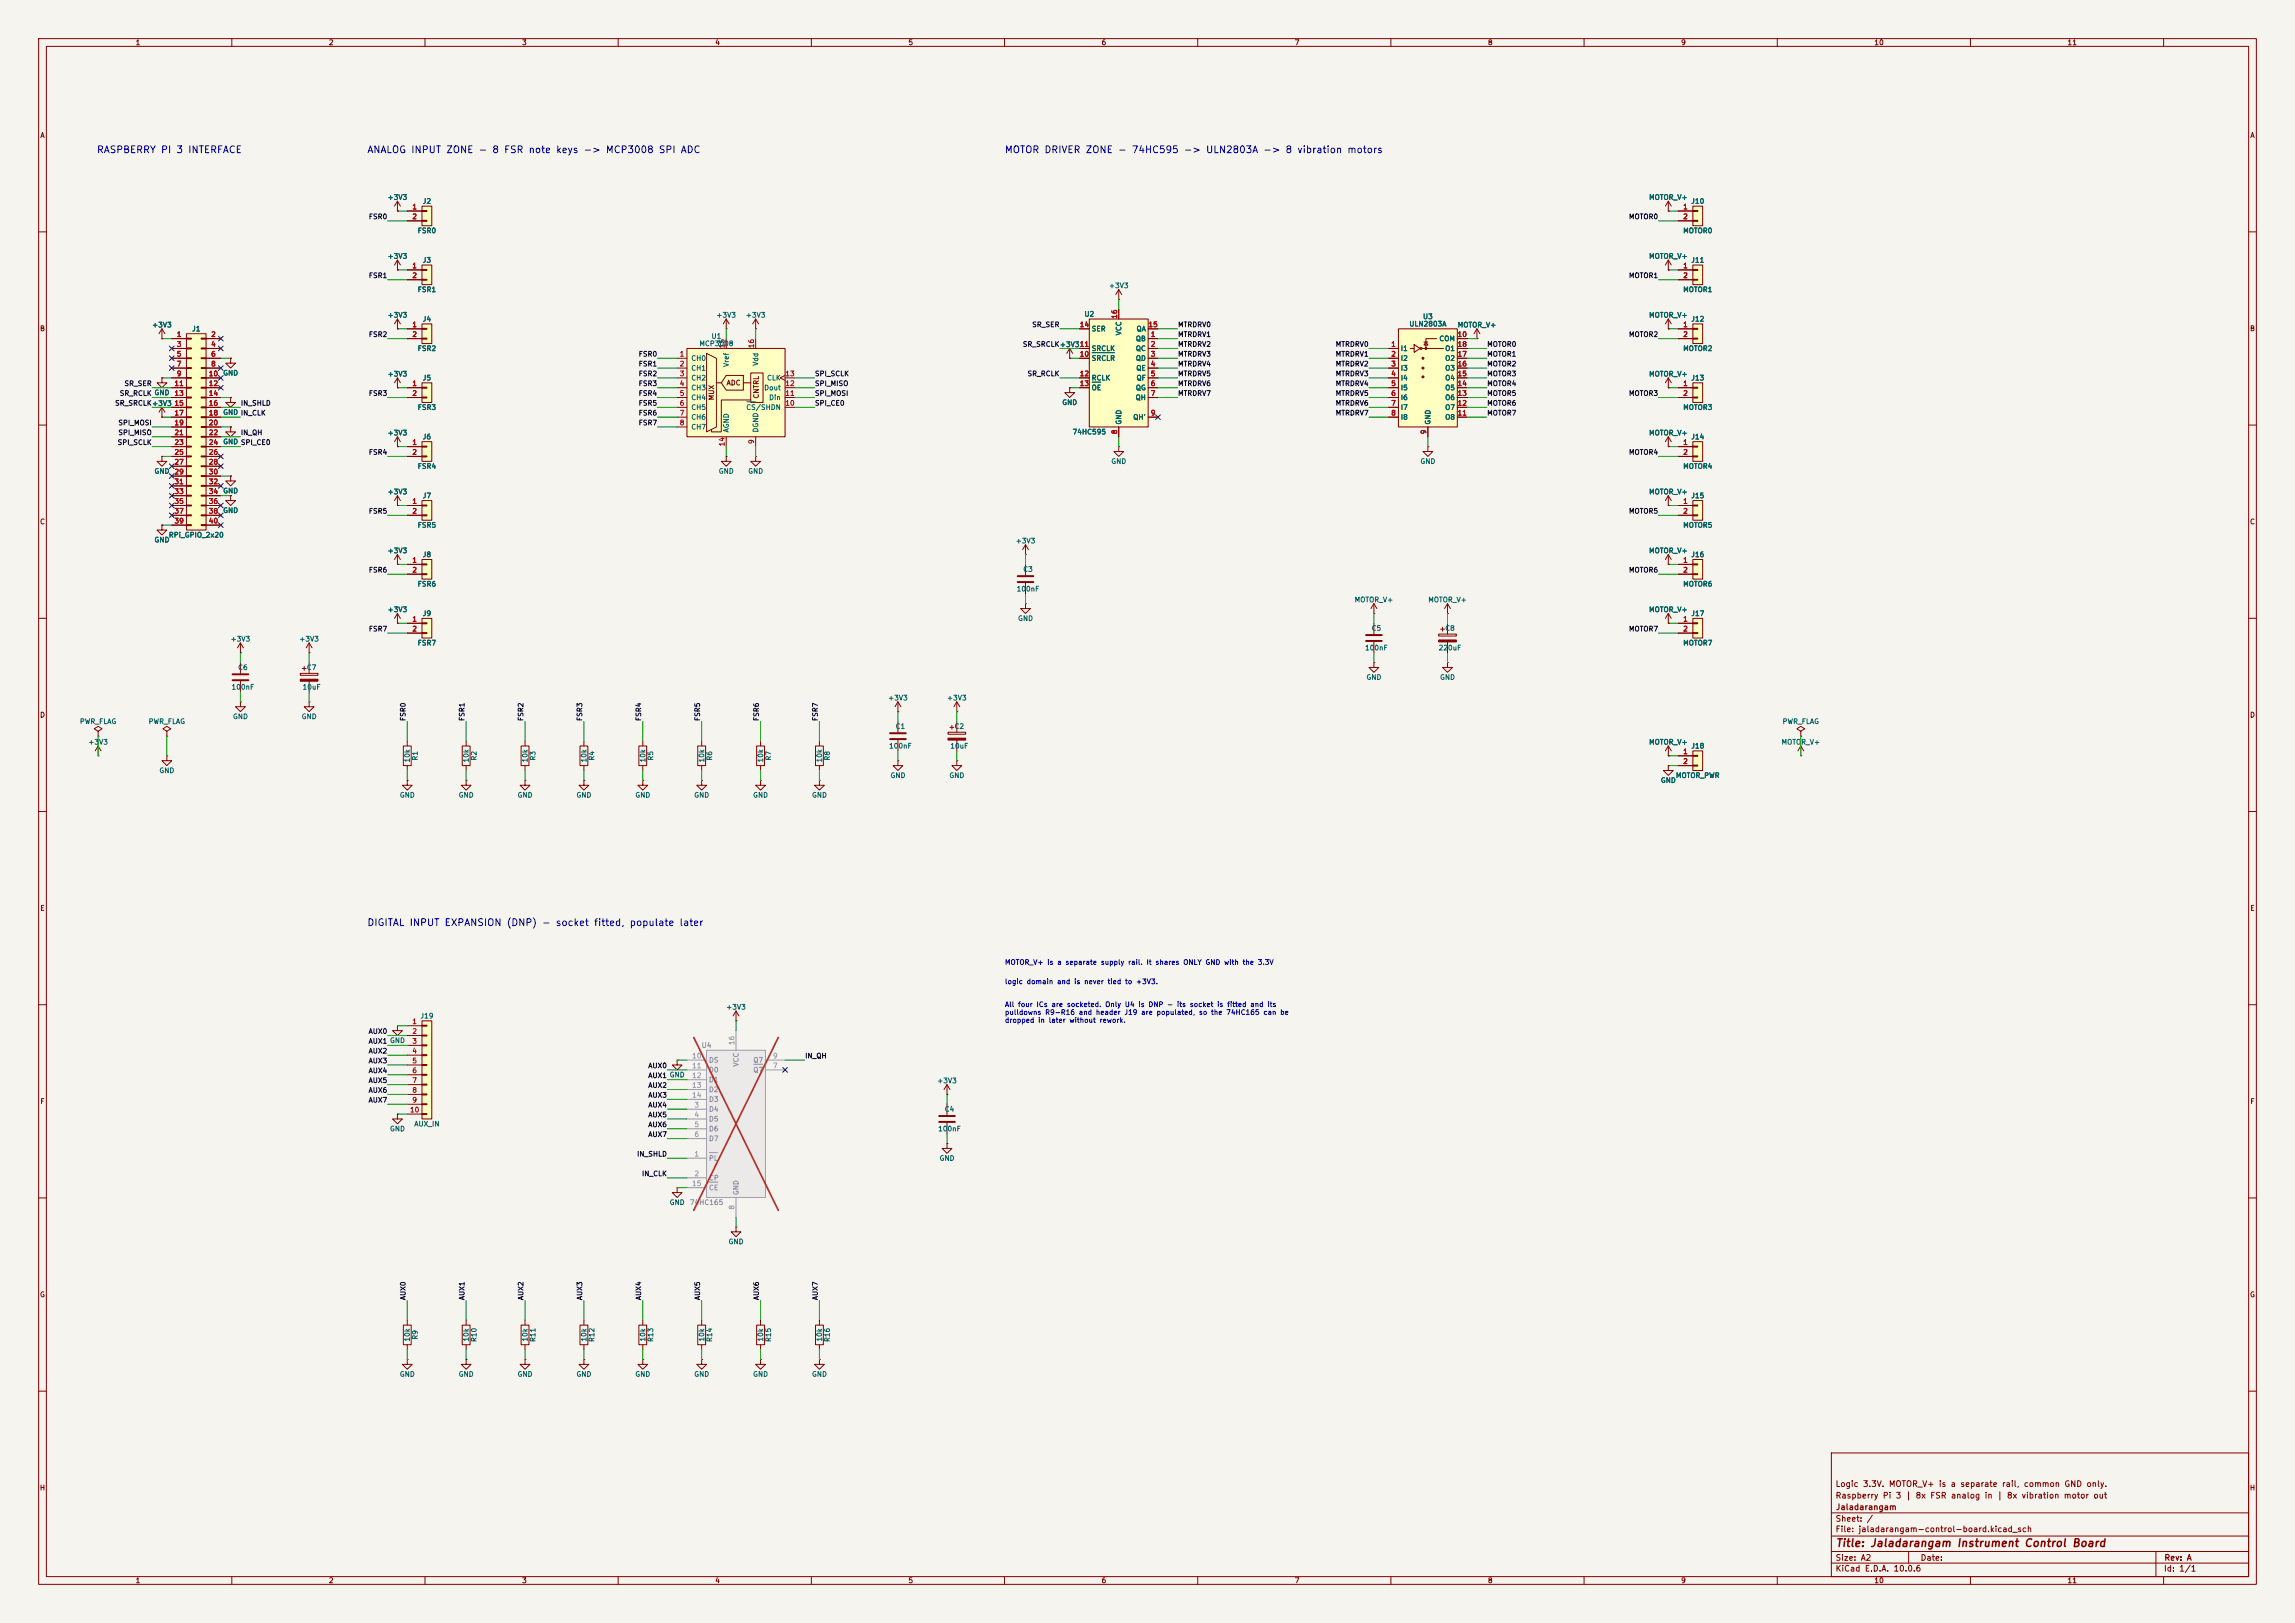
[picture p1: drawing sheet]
<svg xmlns="http://www.w3.org/2000/svg" width="594mm" height="420mm" viewBox="0 0 594 420" stroke-linecap="round" stroke-linejoin="round" font-family="sans-serif">
<defs><g id="words">
<text font-size="2" fill="#840000" x="475" y="400.8">Title: Jaladarangam Instrument Control Board</text>
<g font-size="1.8" fill="#0000c2">
<text x="24.9" y="40.1">RASPBERRY PI 3 INTERFACE</text>
<text x="94.9" y="40.1">ANALOG INPUT ZONE - 8 FSR note keys -&gt; MCP3008 SPI ADC</text>
<text x="259.9" y="40.1">MOTOR DRIVER ZONE - 74HC595 -&gt; ULN2803A -&gt; 8 vibration motors</text>
<text x="94.9" y="240.1">DIGITAL INPUT EXPANSION (DNP) - socket fitted, populate later</text>
</g>
<g font-size="1.5" fill="#840000">
<text x="475" y="388.1">Raspberry Pi 3 | 8x FSR analog in | 8x vibration motor out</text>
<text x="475" y="385.1">Logic 3.3V. MOTOR_V+ is a separate rail, common GND only.</text>
<text x="475" y="394.1">Sheet: /</text>
<text x="475.1" y="391.1">Jaladarangam</text>
<text x="475" y="396.8">File: jaladarangam-control-board.kicad_sch</text>
<text x="475" y="407">KiCad E.D.A. 10.0.6</text>
<text x="475" y="404.2">Size: A2</text>
<text x="497" y="404.2">Date:</text>
<text x="560" y="407">Id: 1/1</text>
<text x="560.1" y="404.2">Rev: A</text>
</g>
<g font-size="1.3" fill="#840000">
<text x="35" y="12">1</text>
<text x="85" y="12">2</text>
<text x="135" y="12">3</text>
<text x="185" y="12">4</text>
<text x="235" y="12">5</text>
<text x="285" y="12">6</text>
<text x="335" y="12">7</text>
<text x="385" y="12">8</text>
<text x="435" y="12">9</text>
<text x="485" y="12">10</text>
<text x="535" y="12">11</text>
<text x="10.3" y="36">A</text>
<text x="582.3" y="36">A</text>
<text x="10.2" y="86">B</text>
<text x="582.2" y="86">B</text>
<text x="187.9" y="100">ADC</text>
<text x="185.1" y="103.7" transform="rotate(-90 185.1 103.7)">MUX</text>
<text x="196.7" y="103.3" transform="rotate(-90 196.7 103.3)">CNTRL</text>
<text x="10.2" y="136">C</text>
<text x="582.2" y="136">C</text>
<text x="10.2" y="186">D</text>
<text x="582.2" y="186">D</text>
<text x="10.3" y="236">E</text>
<text x="582.3" y="236">E</text>
<text x="10.3" y="286">F</text>
<text x="582.3" y="286">F</text>
<text x="10.2" y="336">G</text>
<text x="582.2" y="336">G</text>
<text x="10.2" y="386">H</text>
<text x="582.2" y="386">H</text>
<text x="35" y="410">1</text>
<text x="85" y="410">2</text>
<text x="135" y="410">3</text>
<text x="185" y="410">4</text>
<text x="235" y="410">5</text>
<text x="285" y="410">6</text>
<text x="335" y="410">7</text>
<text x="385" y="410">8</text>
<text x="435" y="410">9</text>
<text x="485" y="410">10</text>
<text x="535" y="410">11</text>
</g>
<g font-size="1.3" fill="#006464">
<text x="100.2" y="52">+3V3</text>
<text x="109.3" y="53">J2</text>
<text x="426.7" y="52">MOTOR_V+</text>
<text x="437.6" y="53">J10</text>
<text x="108" y="60.7">FSR0</text>
<text x="435.5" y="60.7">MOTOR0</text>
<text x="100.2" y="67.3">+3V3</text>
<text x="109.3" y="68.3">J3</text>
<text x="426.7" y="67.3">MOTOR_V+</text>
<text x="437.6" y="68.3">J11</text>
<text x="108" y="75.9">FSR1</text>
<text x="286.9" y="74.9">+3V3</text>
<text x="435.5" y="75.9">MOTOR1</text>
<text x="100.2" y="82.5">+3V3</text>
<text x="109.3" y="83.5">J4</text>
<text x="185.3" y="82.5">+3V3</text>
<text x="192.9" y="82.5">+3V3</text>
<text x="280.5" y="82.2">U2</text>
<text x="368.2" y="82.9">U3</text>
<text x="426.7" y="82.5">MOTOR_V+</text>
<text x="437.6" y="83.5">J12</text>
<text x="39.2" y="85">+3V3</text>
<text x="49.6" y="86.1">J1</text>
<text x="180.9" y="89.9">MCP3008</text>
<text x="184" y="88">U1</text>
<text x="282.4" y="86.1">SER</text>
<text x="290.5" y="86.9" transform="rotate(-90 290.5 86.9)">VCC</text>
<text x="293.8" y="88.6">QB</text>
<text x="294" y="86.1">QA</text>
<text x="364.6" y="84.8">ULN2803A</text>
<text x="372.4" y="88.6">COM</text>
<text x="377.2" y="85">MOTOR_V+</text>
<text x="108" y="91.1">FSR2</text>
<text x="178.8" y="93.7">CH0</text>
<text x="188.9" y="95.1" transform="rotate(-90 188.9 95.1)">Vref</text>
<text x="196.5" y="94.8" transform="rotate(-90 196.5 94.8)">Vdd</text>
<text x="274.2" y="90.1">+3V311</text>
<text x="282.4" y="93.7">SRCLR</text>
<text x="282.4" y="91.1">SRCLK</text>
<text x="293.8" y="91.1">QC</text>
<text x="293.8" y="93.7">QD</text>
<text x="362.4" y="91.1">I1</text>
<text x="362.4" y="93.7">I2</text>
<text x="373.9" y="93.7">O2</text>
<text x="373.9" y="91.1">O1</text>
<text x="435.5" y="91.1">MOTOR2</text>
<text x="57.6" y="97.5">GND</text>
<text x="100.2" y="97.7">+3V3</text>
<text x="109.3" y="98.8">J5</text>
<text x="178.8" y="96.2">CH1</text>
<text x="178.8" y="98.8">CH2</text>
<text x="178.8" y="101.3">CH3</text>
<text x="197.7" y="101.3">Dout</text>
<text x="198.4" y="98.8">CLK</text>
<text x="282.4" y="98.8">RCLK</text>
<text x="282.4" y="101.3">OE</text>
<text x="293.8" y="101.3">QG</text>
<text x="294" y="96.2">QE</text>
<text x="294" y="98.8">QF</text>
<text x="362.4" y="96.2">I3</text>
<text x="362.4" y="98.8">I4</text>
<text x="362.4" y="101.3">I5</text>
<text x="373.9" y="101.3">O5</text>
<text x="373.9" y="98.8">O4</text>
<text x="373.9" y="96.2">O3</text>
<text x="426.7" y="97.7">MOTOR_V+</text>
<text x="437.6" y="98.8">J13</text>
<text x="39.2" y="105.4">+3V3</text>
<text x="39.8" y="102.6">GND</text>
<text x="57.6" y="107.6">GND IN_CLK</text>
<text x="57.6" y="107.6">GND</text>
<text x="108" y="106.4">FSR3</text>
<text x="178.8" y="103.8">CH4</text>
<text x="178.8" y="106.4">CH5</text>
<text x="193" y="106.4">CS/SHDN</text>
<text x="198.9" y="103.8">Din</text>
<text x="274.8" y="105.1">GND</text>
<text x="293.8" y="103.8">QH</text>
<text x="362.4" y="103.8">I6</text>
<text x="362.4" y="106.4">I7</text>
<text x="373.9" y="106.4">O7</text>
<text x="373.9" y="103.8">O6</text>
<text x="435.5" y="106.4">MOTOR3</text>
<text x="100.2" y="113">+3V3</text>
<text x="109.3" y="114">J6</text>
<text x="178.8" y="108.9">CH6</text>
<text x="178.8" y="111.5">CH7</text>
<text x="188.9" y="112" transform="rotate(-90 188.9 112)">AGND</text>
<text x="196.5" y="112" transform="rotate(-90 196.5 112)">DGND</text>
<text x="277.5" y="112.7">74HC595</text>
<text x="290.5" y="110" transform="rotate(-90 290.5 110)">GND</text>
<text x="293.2" y="108.9">QH'</text>
<text x="362.4" y="108.9">I8</text>
<text x="370.5" y="110" transform="rotate(-90 370.5 110)">GND</text>
<text x="373.9" y="108.9">O8</text>
<text x="426.7" y="113">MOTOR_V+</text>
<text x="437.6" y="114">J14</text>
<text x="57.6" y="115.3">GND SPI_CE0</text>
<text x="57.6" y="115.3">GND</text>
<text x="39.8" y="122.9">GND</text>
<text x="108" y="121.6">FSR4</text>
<text x="185.9" y="122.9">GND</text>
<text x="193.5" y="122.9">GND</text>
<text x="287.5" y="120.3">GND</text>
<text x="367.5" y="120.3">GND</text>
<text x="435.5" y="121.6">MOTOR4</text>
<text x="57.6" y="128">GND</text>
<text x="100.2" y="128.2">+3V3</text>
<text x="109.3" y="129.2">J7</text>
<text x="426.7" y="128.2">MOTOR_V+</text>
<text x="437.6" y="129.2">J15</text>
<text x="57.6" y="133">GND</text>
<text x="108" y="136.9">FSR5</text>
<text x="435.5" y="136.9">MOTOR5</text>
<text x="39.8" y="140.7">GND</text>
<text x="43.6" y="139.4">RPi_GPIO_2x20</text>
<text x="100.2" y="143.5">+3V3</text>
<text x="262.8" y="140.9">+3V3</text>
<text x="426.7" y="143.5">MOTOR_V+</text>
<text x="109.3" y="144.5">J8</text>
<text x="264.7" y="148.3">C3</text>
<text x="437.6" y="144.5">J16</text>
<text x="108" y="152.1">FSR6</text>
<text x="263" y="153.4">100nF</text>
<text x="435.5" y="152.1">MOTOR6</text>
<text x="100.2" y="158.7">+3V3</text>
<text x="109.3" y="159.7">J9</text>
<text x="263.4" y="161">GND</text>
<text x="350.5" y="156.2">MOTOR_V+</text>
<text x="369.5" y="156.2">MOTOR_V+</text>
<text x="426.7" y="158.7">MOTOR_V+</text>
<text x="437.6" y="159.7">J17</text>
<text x="59.6" y="166.3">+3V3</text>
<text x="77.3" y="166.3">+3V3</text>
<text x="108" y="167.3">FSR7</text>
<text x="354.9" y="163.5">C5</text>
<text x="373.9" y="163.5">C8</text>
<text x="435.5" y="167.3">MOTOR7</text>
<text x="61.5" y="173.7">C6</text>
<text x="79.3" y="173.7">C7</text>
<text x="353.2" y="168.6">100nF</text>
<text x="372.2" y="168.6">220uF</text>
<text x="59.8" y="178.8">100nF</text>
<text x="78.2" y="178.8">10uF</text>
<text x="353.5" y="176.2">GND</text>
<text x="372.6" y="176.2">GND</text>
<text x="229.7" y="181.6">+3V3</text>
<text x="245" y="181.6">+3V3</text>
<text x="20.6" y="187.7">PWR_FLAG</text>
<text x="38.3" y="187.7">PWR_FLAG</text>
<text x="60.2" y="186.4">GND</text>
<text x="77.9" y="186.4">GND</text>
<text x="231.7" y="188.9">C1</text>
<text x="246.9" y="188.9">C2</text>
<text x="461.2" y="187.7">PWR_FLAG</text>
<text x="22.7" y="193">+3V3</text>
<text x="106.4" y="197.4" transform="rotate(-90 106.4 197.4)">10k</text>
<text x="108.4" y="196.9" transform="rotate(-90 108.4 196.9)">R1</text>
<text x="121.6" y="197.4" transform="rotate(-90 121.6 197.4)">10k</text>
<text x="123.6" y="196.9" transform="rotate(-90 123.6 196.9)">R2</text>
<text x="136.9" y="197.4" transform="rotate(-90 136.9 197.4)">10k</text>
<text x="138.9" y="196.9" transform="rotate(-90 138.9 196.9)">R3</text>
<text x="152.1" y="197.4" transform="rotate(-90 152.1 197.4)">10k</text>
<text x="154.1" y="196.9" transform="rotate(-90 154.1 196.9)">R4</text>
<text x="167.3" y="197.4" transform="rotate(-90 167.3 197.4)">10k</text>
<text x="169.4" y="196.9" transform="rotate(-90 169.4 196.9)">R5</text>
<text x="182.6" y="197.4" transform="rotate(-90 182.6 197.4)">10k</text>
<text x="184.6" y="196.9" transform="rotate(-90 184.6 196.9)">R6</text>
<text x="197.8" y="197.4" transform="rotate(-90 197.8 197.4)">10k</text>
<text x="199.8" y="196.9" transform="rotate(-90 199.8 196.9)">R7</text>
<text x="213.1" y="197.4" transform="rotate(-90 213.1 197.4)">10k</text>
<text x="215.1" y="196.9" transform="rotate(-90 215.1 196.9)">R8</text>
<text x="230" y="194">100nF</text>
<text x="245.8" y="194">10uF</text>
<text x="426.7" y="193">MOTOR_V+</text>
<text x="437.6" y="194">J18</text>
<text x="461" y="193">MOTOR_V+</text>
<text x="41.1" y="200.4">GND</text>
<text x="230.3" y="201.6">GND</text>
<text x="245.6" y="201.6">GND</text>
<text x="429.7" y="202.9">GND</text>
<text x="433.6" y="201.6">MOTOR_PWR</text>
<text x="103.3" y="206.7">GND</text>
<text x="118.6" y="206.7">GND</text>
<text x="133.8" y="206.7">GND</text>
<text x="149.1" y="206.7">GND</text>
<text x="164.3" y="206.7">GND</text>
<text x="179.5" y="206.7">GND</text>
<text x="194.8" y="206.7">GND</text>
<text x="210" y="206.7">GND</text>
<text x="108.7" y="263.9">J19</text>
<text x="187.8" y="261.6">+3V3</text>
<text x="242.4" y="280.6">+3V3</text>
<text x="244.4" y="288">C4</text>
<text x="100.8" y="293.1">GND</text>
<text x="107.1" y="291.8">AUX_IN</text>
<text x="242.7" y="293.1">100nF</text>
<text x="243" y="300.7">GND</text>
<text x="173.2" y="312.1">GND</text>
<text x="188.4" y="322.3">GND</text>
<text x="106.4" y="347.3" transform="rotate(-90 106.4 347.3)">10k</text>
<text x="108.4" y="346.8" transform="rotate(-90 108.4 346.8)">R9</text>
<text x="121.6" y="347.3" transform="rotate(-90 121.6 347.3)">10k</text>
<text x="123.6" y="347.4" transform="rotate(-90 123.6 347.4)">R10</text>
<text x="136.9" y="347.3" transform="rotate(-90 136.9 347.3)">10k</text>
<text x="138.9" y="347.4" transform="rotate(-90 138.9 347.4)">R11</text>
<text x="152.1" y="347.3" transform="rotate(-90 152.1 347.3)">10k</text>
<text x="154.1" y="347.4" transform="rotate(-90 154.1 347.4)">R12</text>
<text x="167.3" y="347.3" transform="rotate(-90 167.3 347.3)">10k</text>
<text x="169.4" y="347.4" transform="rotate(-90 169.4 347.4)">R13</text>
<text x="182.6" y="347.3" transform="rotate(-90 182.6 347.3)">10k</text>
<text x="184.6" y="347.4" transform="rotate(-90 184.6 347.4)">R14</text>
<text x="197.8" y="347.3" transform="rotate(-90 197.8 347.3)">10k</text>
<text x="199.8" y="347.4" transform="rotate(-90 199.8 347.4)">R15</text>
<text x="213.1" y="347.3" transform="rotate(-90 213.1 347.3)">10k</text>
<text x="215.1" y="347.4" transform="rotate(-90 215.1 347.4)">R16</text>
<text x="103.3" y="356.6">GND</text>
<text x="118.6" y="356.6">GND</text>
<text x="133.8" y="356.6">GND</text>
<text x="149.1" y="356.6">GND</text>
<text x="164.3" y="356.6">GND</text>
<text x="179.5" y="356.6">GND</text>
<text x="194.8" y="356.6">GND</text>
<text x="210" y="356.6">GND</text>
</g>
<g font-size="1.3" fill="#0f0f0f">
<text x="95.3" y="57">FSR0</text>
<text x="421.5" y="57">MOTOR0</text>
<text x="95.3" y="72.3">FSR1</text>
<text x="421.5" y="72.3">MOTOR1</text>
<text x="95.3" y="87.5">FSR2</text>
<text x="267" y="85">SR_SER</text>
<text x="304.8" y="87.5">MTRDRV1</text>
<text x="304.8" y="85">MTRDRV0</text>
<text x="421.5" y="87.5">MOTOR2</text>
<text x="165.2" y="92.6">FSR0</text>
<text x="165.2" y="95.1">FSR1</text>
<text x="264.6" y="90">SR_SRCLK+3V311</text>
<text x="304.8" y="90">MTRDRV2</text>
<text x="304.8" y="92.6">MTRDRV3</text>
<text x="304.8" y="95.1">MTRDRV4</text>
<text x="345.6" y="92.6">MTRDRV1</text>
<text x="345.6" y="90">MTRDRV0</text>
<text x="345.6" y="95.1">MTRDRV2</text>
<text x="384.8" y="92.6">MOTOR1</text>
<text x="384.8" y="90">MOTOR0</text>
<text x="384.8" y="95.1">MOTOR2</text>
<text x="32.1" y="100.2">SR_SER</text>
<text x="165.2" y="97.7">FSR2</text>
<text x="165.2" y="100.2">FSR3</text>
<text x="210.8" y="97.7">SPI_SCLK</text>
<text x="210.8" y="100.2">SPI_MISO</text>
<text x="265.8" y="97.7">SR_RCLK</text>
<text x="304.8" y="100.2">MTRDRV6</text>
<text x="304.8" y="97.7">MTRDRV5</text>
<text x="345.6" y="97.7">MTRDRV3</text>
<text x="345.6" y="100.2">MTRDRV4</text>
<text x="384.8" y="100.2">MOTOR4</text>
<text x="384.8" y="97.7">MOTOR3</text>
<text x="29.6" y="105.3">SR_SRCLK+3V3</text>
<text x="30.9" y="102.7">SR_RCLK GND</text>
<text x="62.2" y="105.3">IN_SHLD</text>
<text x="95.3" y="102.7">FSR3</text>
<text x="165.2" y="107.8">FSR6</text>
<text x="165.2" y="102.7">FSR4</text>
<text x="165.2" y="105.3">FSR5</text>
<text x="210.8" y="105.3">SPI_CE0</text>
<text x="210.8" y="102.7">SPI_MOSI</text>
<text x="304.8" y="102.7">MTRDRV7</text>
<text x="345.6" y="102.7">MTRDRV5</text>
<text x="345.6" y="105.3">MTRDRV6</text>
<text x="345.6" y="107.8">MTRDRV7</text>
<text x="384.8" y="102.7">MOTOR5</text>
<text x="384.8" y="107.8">MOTOR7</text>
<text x="384.8" y="105.3">MOTOR6</text>
<text x="421.5" y="102.7">MOTOR3</text>
<text x="30.5" y="110.4">SPI_MOSI</text>
<text x="30.5" y="112.9">SPI_MISO</text>
<text x="62.2" y="112.9">IN_QH</text>
<text x="165.2" y="110.4">FSR7</text>
<text x="30.3" y="115.4">SPI_SCLK</text>
<text x="95.3" y="118">FSR4</text>
<text x="421.5" y="118">MOTOR4</text>
<text x="95.3" y="133.2">FSR5</text>
<text x="421.5" y="133.2">MOTOR5</text>
<text x="95.3" y="148.5">FSR6</text>
<text x="421.5" y="148.5">MOTOR6</text>
<text x="95.3" y="163.7">FSR7</text>
<text x="421.5" y="163.7">MOTOR7</text>
<text x="105.3" y="186.7" transform="rotate(-90 105.3 186.7)">FSR0</text>
<text x="120.5" y="186.7" transform="rotate(-90 120.5 186.7)">FSR1</text>
<text x="135.8" y="186.7" transform="rotate(-90 135.8 186.7)">FSR2</text>
<text x="151" y="186.7" transform="rotate(-90 151 186.7)">FSR3</text>
<text x="166.2" y="186.7" transform="rotate(-90 166.2 186.7)">FSR4</text>
<text x="181.5" y="186.7" transform="rotate(-90 181.5 186.7)">FSR5</text>
<text x="196.7" y="186.7" transform="rotate(-90 196.7 186.7)">FSR6</text>
<text x="212" y="186.7" transform="rotate(-90 212 186.7)">FSR7</text>
<text x="95.3" y="267.8">AUX0</text>
<text x="95.3" y="272.9">AUX2</text>
<text x="95.3" y="270.4">AUX1 GND</text>
<text x="95.3" y="275.5">AUX3</text>
<text x="208.3" y="274.2">IN_QH</text>
<text x="95.3" y="280.5">AUX5</text>
<text x="95.3" y="278">AUX4</text>
<text x="167.7" y="276.7">AUX0</text>
<text x="167.7" y="281.8">AUX2</text>
<text x="167.7" y="279.3">AUX1 GND</text>
<text x="95.3" y="285.6">AUX7</text>
<text x="95.3" y="283.1">AUX6</text>
<text x="167.7" y="286.9">AUX4</text>
<text x="167.7" y="284.4">AUX3</text>
<text x="167.7" y="289.4">AUX5</text>
<text x="167.7" y="292">AUX6</text>
<text x="164.8" y="299.6">IN_SHLD</text>
<text x="167.7" y="294.5">AUX7</text>
<text x="166" y="304.7">IN_CLK</text>
<text x="105.3" y="336.6" transform="rotate(-90 105.3 336.6)">AUX0</text>
<text x="120.5" y="336.6" transform="rotate(-90 120.5 336.6)">AUX1</text>
<text x="135.8" y="336.6" transform="rotate(-90 135.8 336.6)">AUX2</text>
<text x="151" y="336.6" transform="rotate(-90 151 336.6)">AUX3</text>
<text x="166.2" y="336.6" transform="rotate(-90 166.2 336.6)">AUX4</text>
<text x="181.5" y="336.6" transform="rotate(-90 181.5 336.6)">AUX5</text>
<text x="196.7" y="336.6" transform="rotate(-90 196.7 336.6)">AUX6</text>
<text x="212" y="336.6" transform="rotate(-90 212 336.6)">AUX7</text>
</g>
<g font-size="1.3" fill="#a90000">
<text x="106.6" y="54.5">1</text>
<text x="106.6" y="57">2</text>
<text x="435.5" y="54.5">1</text>
<text x="435.5" y="57">2</text>
<text x="106.6" y="69.7">1</text>
<text x="435.5" y="69.7">1</text>
<text x="106.6" y="72.3">2</text>
<text x="435.5" y="72.3">2</text>
<text x="289.4" y="82.6" transform="rotate(-90 289.4 82.6)">16</text>
<text x="45.6" y="87.5">1</text>
<text x="54.5" y="87.5">2</text>
<text x="106.6" y="85">1</text>
<text x="106.6" y="87.5">2</text>
<text x="279.3" y="85">14</text>
<text x="297.1" y="85">15</text>
<text x="297.7" y="87.5">1</text>
<text x="377.1" y="87.5">10</text>
<text x="435.5" y="85">1</text>
<text x="435.5" y="87.5">2</text>
<text x="45.6" y="90">3</text>
<text x="45.6" y="92.6">5</text>
<text x="45.6" y="95.1">7</text>
<text x="54.5" y="90">4</text>
<text x="54.5" y="92.6">6</text>
<text x="54.5" y="95.1">8</text>
<text x="175.8" y="92.6">1</text>
<text x="175.8" y="95.1">2</text>
<text x="187.8" y="90.2" transform="rotate(-90 187.8 90.2)">15</text>
<text x="195.4" y="90.2" transform="rotate(-90 195.4 90.2)">16</text>
<text x="279.3" y="92.6">10</text>
<text x="297.7" y="90">2</text>
<text x="297.7" y="92.6">3</text>
<text x="297.7" y="95.1">4</text>
<text x="359.9" y="90">1</text>
<text x="359.9" y="92.6">2</text>
<text x="359.9" y="95.1">3</text>
<text x="377.1" y="95.1">16</text>
<text x="377.1" y="92.6">17</text>
<text x="377.1" y="90">18</text>
<text x="45" y="100.2">11</text>
<text x="45.6" y="97.7">9</text>
<text x="53.9" y="97.7">10</text>
<text x="53.9" y="100.2">12</text>
<text x="106.6" y="100.2">1</text>
<text x="175.8" y="97.7">3</text>
<text x="175.8" y="100.2">4</text>
<text x="203.1" y="100.2">12</text>
<text x="203.1" y="97.7">13</text>
<text x="279.3" y="97.7">12</text>
<text x="279.3" y="100.2">13</text>
<text x="297.7" y="97.7">5</text>
<text x="297.7" y="100.2">6</text>
<text x="359.9" y="97.7">4</text>
<text x="359.9" y="100.2">5</text>
<text x="377.1" y="100.2">14</text>
<text x="377.1" y="97.7">15</text>
<text x="435.5" y="100.2">1</text>
<text x="45" y="102.7">13</text>
<text x="45" y="105.3">15</text>
<text x="45" y="107.8">17</text>
<text x="53.9" y="102.7">14</text>
<text x="53.9" y="105.3">16</text>
<text x="53.9" y="107.8">18</text>
<text x="106.6" y="102.7">2</text>
<text x="175.8" y="102.7">5</text>
<text x="175.8" y="105.3">6</text>
<text x="175.8" y="107.8">7</text>
<text x="203.1" y="105.3">10</text>
<text x="203.1" y="102.7">11</text>
<text x="297.7" y="102.7">7</text>
<text x="297.7" y="107.8">9</text>
<text x="359.9" y="102.7">6</text>
<text x="359.9" y="105.3">7</text>
<text x="359.9" y="107.8">8</text>
<text x="377.1" y="107.8">11</text>
<text x="377.1" y="105.3">12</text>
<text x="377.1" y="102.7">13</text>
<text x="435.5" y="102.7">2</text>
<text x="45" y="110.4">19</text>
<text x="45" y="112.9">21</text>
<text x="53.9" y="110.4">20</text>
<text x="53.9" y="112.9">22</text>
<text x="175.8" y="110.4">8</text>
<text x="289.4" y="112.5" transform="rotate(-90 289.4 112.5)">8</text>
<text x="369.4" y="112.5" transform="rotate(-90 369.4 112.5)">9</text>
<text x="45" y="115.4">23</text>
<text x="45" y="118">25</text>
<text x="53.9" y="115.4">24</text>
<text x="53.9" y="118">26</text>
<text x="106.6" y="115.4">1</text>
<text x="106.6" y="118">2</text>
<text x="187.8" y="115.6" transform="rotate(-90 187.8 115.6)">14</text>
<text x="195.4" y="115" transform="rotate(-90 195.4 115)">9</text>
<text x="435.5" y="115.4">1</text>
<text x="435.5" y="118">2</text>
<text x="45" y="120.5">27</text>
<text x="45" y="123.1">29</text>
<text x="45" y="125.6">31</text>
<text x="53.9" y="120.5">28</text>
<text x="53.9" y="123.1">30</text>
<text x="53.9" y="125.6">32</text>
<text x="45" y="128.1">33</text>
<text x="45" y="130.7">35</text>
<text x="53.9" y="128.1">34</text>
<text x="53.9" y="130.7">36</text>
<text x="106.6" y="130.7">1</text>
<text x="435.5" y="130.7">1</text>
<text x="45" y="133.2">37</text>
<text x="45" y="135.8">39</text>
<text x="53.9" y="133.2">38</text>
<text x="53.9" y="135.8">40</text>
<text x="106.6" y="133.2">2</text>
<text x="435.5" y="133.2">2</text>
<text x="106.6" y="145.9">1</text>
<text x="106.6" y="148.5">2</text>
<text x="435.5" y="145.9">1</text>
<text x="435.5" y="148.5">2</text>
<text x="106.6" y="161.2">1</text>
<text x="435.5" y="161.2">1</text>
<text x="106.6" y="163.7">2</text>
<text x="435.5" y="163.7">2</text>
<text x="435.5" y="195.4">1</text>
<text x="435.5" y="198">2</text>
<text x="106.6" y="265.3">1</text>
<text x="106.6" y="267.8">2</text>
<text x="106.6" y="270.4">3</text>
<text x="106.6" y="272.9">4</text>
<text x="106.6" y="275.5">5</text>
<text x="106.6" y="278">6</text>
<text x="106.6" y="280.5">7</text>
<text x="106.6" y="283.1">8</text>
<text x="106.6" y="285.6">9</text>
<text x="106" y="288.2">10</text>
</g>
<g font-size="1.3" fill="#0000c2">
<text x="260" y="250">MOTOR_V+ is a separate supply rail. It shares ONLY GND with the 3.3V</text>
<text x="260" y="255">logic domain and is never tied to +3V3.</text>
<text x="260" y="260.9">All four ICs are socketed. Only U4 is DNP - its socket is fitted and its</text>
<text x="260" y="262.9">pulldowns R9-R16 and header J19 are populated, so the 74HC165 can be</text>
<text x="260" y="265">dropped in later without rework.</text>
</g>
<g font-size="1.3" fill="#a5a4a2">
<text x="179" y="274.2">10</text>
<text x="190.4" y="270.6" transform="rotate(-90 190.4 270.6)">16</text>
<text x="199.9" y="274.2">9</text>
<text x="179" y="276.7">11</text>
<text x="179" y="279.3">12</text>
<text x="179" y="281.8">13</text>
<text x="199.9" y="276.7">7</text>
<text x="179" y="284.3">14</text>
<text x="179.6" y="286.9">3</text>
<text x="179.6" y="289.4">4</text>
<text x="179.6" y="292">5</text>
<text x="179.6" y="299.6">1</text>
<text x="179.6" y="294.5">6</text>
<text x="179.6" y="304.7">2</text>
<text x="179" y="307.2">15</text>
<text x="190.4" y="313.2" transform="rotate(-90 190.4 313.2)">8</text>
</g>
<g font-size="1.3" fill="#939391">
<text x="181.5" y="271.5">U4</text>
<text x="183.4" y="275.3">DS</text>
<text x="194.8" y="275.3">Q7</text>
<text x="183.4" y="277.8">D0</text>
<text x="183.4" y="280.4">D1</text>
<text x="191.5" y="276.1" transform="rotate(-90 191.5 276.1)">VCC</text>
<text x="194.8" y="277.8">Q7</text>
<text x="183.4" y="288">D4</text>
<text x="183.4" y="282.9">D2</text>
<text x="183.4" y="285.4">D3</text>
<text x="183.4" y="290.5">D5</text>
<text x="183.4" y="293.1">D6</text>
<text x="183.4" y="295.6">D7</text>
<text x="183.4" y="300.7">PL</text>
<text x="183.4" y="305.8">CP</text>
<text x="183.4" y="308.3">CE</text>
<text x="191.5" y="309.4" transform="rotate(-90 191.5 309.4)">GND</text>
<text x="178.4" y="312.1">74HC165</text>
</g>
</g></defs>
<path d="M0 0h594v420h-594z" fill="#f5f4ef" stroke="#f5f4ef" stroke-width=".26"/>
<g fill="none" stroke="#840000" stroke-width=".26">
<path d="M10 10h574v400h-574zM12 12h570v396h-570zM60 10v2M110 10v2M160 10v2M210 10v2M260 10v2M310 10v2M360 10v2M410 10v2M460 10v2M510 10v2"/>
<path d="M560 10v2M10 60h2M582 60h2M41.9 87.6h.1M41.9 85.1l-.8 1.3M41.9 85.1l.8 1.3M41.9 85.1v2.5M59.7 92.7v1.3h1.3l-1.3 1.3-1.3-1.3h1.3M59.7 92.7h.1M188 85.1h.1M188 82.6l-.8 1.2M188 82.6l.7 1.2"/>
<path d="M188 82.6v2.5M195.6 85.1h.1M195.6 82.6l-.8 1.2M195.6 82.6l.7 1.2M195.6 82.6v2.5M10 110h2M582 110h2M10 160h2M582 160h2M150.1 193h2v5.1h-2zM151.1 191.8v1.2M151.1 198.1v1.3"/>
<path d="M195.8 193h2.1v5.1h-2.1zM196.8 191.8v1.2M196.8 198.1v1.3M10 210h2M120.6 201.9v1.3h1.3l-1.3 1.3-1.2-1.3h1.2M120.6 201.9h.1M135.9 201.9v1.3h1.3l-1.3 1.3-1.3-1.3h1.3M135.9 201.9h.1M151.1 201.9v1.3h1.3l-1.3 1.3-1.2-1.3h1.2M151.1 201.9h.1M196.8 201.9v1.3h1.3l-1.3 1.3-1.2-1.3h1.2M196.8 201.9h.1"/>
<path d="M582 210h2M10 260h2M582 260h2M10 310h2M582 310h2M10 360h2M474 376h108v32h-108zM582 360h2M474 397.5h108M474 391.5h108M60 408v2M110 408v2"/>
<path d="M160 408v2M210 408v2M260 408v2M310 408v2M360 408v2M410 408v2M460 408v2M474 404.5h108M474 401.5h108M494 401.5v3M510 408v2M558 401.5v6.5"/>
<path d="M560 408v2"/>
</g>
<path d="M177.8 90.2h25.4v22.8h-25.4z" fill="#ffffc2"/>
<g fill="none" stroke="#840000" stroke-width=".26">
<path d="M41.9 97.8v1.3h1.3l-1.3 1.2-1.3-1.2h1.3M41.9 97.8h.1M175.3 92.7h2.5M175.3 95.3h2.5M175.3 97.8h2.5M177.8 90.2h25.4v22.8h-25.4zM182.9 91.4l2.5 1.3v17.8l-2.5 1.3zM185.4 99.1h1.3M188 97.2h4.4v3.8h-4.4l-1.3-1.9zM188 87.6v2.6M192.4 99.1h1.9M194.3 96.5h3.2v7.6h-3.2z"/>
<path d="M195.6 87.6v2.6M203.2 97.2l-1.3 .6 1.3 .6M203.2 97.8h2.5M41.9 108h.1M41.9 105.4l-.8 1.3M41.9 105.4l.8 1.3M41.9 105.4v2.6M59.7 110.5v1.3h1.3l-1.3 1.2-1.3-1.2h1.3M59.7 110.5h.1M175.3 100.3h2.5M175.3 102.9h2.5M175.3 105.4h2.5"/>
<path d="M175.3 108h2.5M175.3 110.5h2.5M188 113v2.6M194.3 103.5h-7.6v8.3h-2.6v-.7M195.6 113v2.6M203.2 100.3h2.5M203.2 102.9h2.5M203.2 105.4h2.5M105.4 201.9v1.3h1.3l-1.3 1.3-1.3-1.3h1.3M105.4 201.9h.1M102.9 265.4v1.3h1.2l-1.2 1.3-1.3-1.3h1.3M102.9 265.4h.1"/>
</g>
<path d="M193.3 104h2.2" fill="none" stroke="#006464" stroke-width=".26"/>
<path d="M109.2 264.2h2.6v25.4h-2.6z" fill="#ffffc2"/>
<g fill="none" stroke="#840000" stroke-width=".26">
<path d="M102.9 85.1h.1M102.9 82.6l-.8 1.2M102.9 82.6l.7 1.2M102.9 82.6v2.5M59.7 102.9v1.2h1.3l-1.3 1.3-1.3-1.3h1.3M59.7 102.9h.1M134.9 193h2v5.1h-2zM135.9 191.8v1.2M135.9 198.1v1.3M105.4 265.4h3.8M105.4 268h3.8M105.4 270.5h3.8"/>
<path d="M105.4 273.1h3.8M105.4 275.6h3.8M105.4 278.1h3.8M109.2 264.2h2.6v25.4h-2.6zM109.2 265.3h1.3v.3h-1.3zM109.2 267.8h1.3v.3h-1.3zM109.2 270.4h1.3v.2h-1.3zM109.2 272.9h1.3v.3h-1.3zM109.2 275.5h1.3v.2h-1.3zM109.2 278h1.3v.3h-1.3zM105.4 280.7h3.8M105.4 283.2h3.8"/>
<path d="M105.4 285.8h3.8M105.4 288.3h3.8M109.2 280.5h1.3v.3h-1.3zM109.2 283.1h1.3v.2h-1.3zM109.2 285.6h1.3v.3h-1.3zM109.2 288.2h1.3v.2h-1.3zM119.6 342.9h2.1v5.1h-2.1zM120.6 341.6v1.3M120.6 348v1.3"/>
</g>
<path d="M109.2 68.6h2.6v5.1h-2.6z" fill="#ffffc2"/>
<g fill="none" stroke="#840000" stroke-width=".26">
<path d="M105.4 69.9h3.8M105.4 72.4h3.8M109.2 68.6h2.6v5.1h-2.6zM109.2 69.7h1.3v.3h-1.3zM109.2 72.3h1.3v.2h-1.3zM382.3 87.6h.1M382.3 85.1l-.8 1.3M382.3 85.1l.7 1.3M382.3 85.1v2.5M195.6 118.1v1.3h1.2l-1.2 1.3-1.3-1.3h1.3M195.6 118.1h.1M369.6 115.6v1.2h1.2l-1.2 1.3-1.3-1.3h1.3"/>
<path d="M369.6 115.6h.1M355.6 158.8h.1M355.6 156.2l-.8 1.3M355.6 156.2l.8 1.3M355.6 156.2v2.6M374.6 158.8h.1M374.6 156.2l-.7 1.3M374.6 156.2l.8 1.3M374.6 156.2v2.6M355.6 171.5v1.2h1.3l-1.3 1.3-1.3-1.3h1.3M355.6 171.5h.1M355.6 161.3v2.8"/>
<path d="M355.6 166.1v2.8M372.4 164.1h4.5v.5h-4.5zM372.9 162.8h1M373.4 162.3v1M374.6 161.3v2.8M374.6 166.1v2.8M102.9 288.3v1.3h1.2l-1.2 1.2-1.3-1.2h1.3M102.9 288.3h.1M105.4 351.8v1.3h1.3l-1.3 1.2-1.3-1.2h1.3M105.4 351.8h.1"/>
</g>
<path d="M372.4 165.6h4.5v.5h-4.5z" fill="#840000" stroke="#840000" stroke-width=".26"/>
<path d="M353.6 164.3h4M353.6 165.9h4" fill="none" stroke="#840000" stroke-width=".51"/>
<path d="M361.9 85.1h15.3v25.4h-15.3z" fill="#ffffc2"/>
<g fill="none" stroke="#840000" stroke-width=".26">
<path d="M289.6 77.5h.1M289.6 74.9l-.8 1.3M289.6 74.9l.7 1.3M289.6 74.9v2.6M359.4 90.2h2.5M359.4 92.7h2.5M359.4 95.3h2.5M359.4 97.8h2.5M361.9 85.1h15.3v25.4h-15.3zM365 90.2h1M366 89.2l1.5 1-1.5 1zM368 90.2h5.6"/>
<path d="M368.6 88.5h1M369.1 88.5l.5 .8h-1zM371.9 87.6h-2.8v2.6M377.2 90.2h2.5M377.2 92.7h2.5M377.2 95.3h2.5M377.2 97.8h2.5M377.2 87.6h2.5M188 118.1v1.3h1.2l-1.2 1.3-1.3-1.3h1.3M188 118.1h.1M359.4 100.3h2.5M359.4 102.9h2.5"/>
<path d="M359.4 105.4h2.5M359.4 108h2.5M369.6 110.5v2.5M377.2 100.3h2.5M377.2 102.9h2.5M377.2 105.4h2.5M377.2 108h2.5M62.2 168.9h.1M62.2 166.4l-.7 1.2M62.2 166.4l.8 1.2M62.2 166.4v2.5M77.7 174.2h4.6v.6h-4.6z"/>
<path d="M78.2 173h1M78.7 172.5v1M80 168.9h.1M80 166.4v2.5M80 171.5v2.7M80 176.3v2.8M80 166.4l-.8 1.2M80 166.4l.8 1.2M62.2 181.6v1.3h1.3l-1.3 1.3-1.2-1.3h1.2M62.2 181.6h.1M80 181.6v1.3h1.3l-1.3 1.3-1.3-1.3h1.3M80 181.6h.1"/>
<path d="M165.4 193h2v5.1h-2zM166.4 191.8v1.2M166.4 198.1v1.3M180.6 193h2v5.1h-2zM181.6 191.8v1.2M181.6 198.1v1.3M245.4 189.5h4.5v.5h-4.5zM245.9 188.2h1M246.4 187.7v1M247.6 196.9v1.2h1.3l-1.3 1.3-1.2-1.3h1.2M247.6 196.9h.1M247.6 184.2h.1"/>
<path d="M247.6 181.6v2.6M247.6 186.7v2.8M247.6 191.5v2.8M247.6 181.6l-.7 1.3M247.6 181.6l.8 1.3M166.4 201.9v1.3h1.2l-1.2 1.3-1.3-1.3h1.3M166.4 201.9h.1M181.6 201.9v1.3h1.3l-1.3 1.3-1.3-1.3h1.3M181.6 201.9h.1M245.1 295.9v1.3h1.3l-1.3 1.3-1.3-1.3h1.3M245.1 295.9h.1M245.1 283.2h.1"/>
<path d="M245.1 280.7v2.5M245.1 285.8v2.7M245.1 290.6v2.8M245.1 280.7l-.8 1.2M245.1 280.7l.8 1.2M104.4 342.9h2v5.1h-2zM105.4 341.6v1.3M105.4 348v1.3"/>
<circle cx="367.8" cy="90.2" r=".25"/>
</g>
<g fill="#840000" stroke="#840000" stroke-width=".26">
<path d="M245.4 191h4.5v.5h-4.5z"/>
<path d="M77.7 175.8h4.6v.5h-4.6z"/>
<circle cx="368.3" cy="92.7" r=".25"/>
<circle cx="368.3" cy="95.2" r=".25"/>
<circle cx="368.3" cy="97.5" r=".25"/>
<circle cx="369.1" cy="90.2" r=".25"/>
</g>
<path d="M243.1 288.8h4M243.1 290.3h4" fill="none" stroke="#840000" stroke-width=".51"/>
<path d="M109.2 160h2.6v5.1h-2.6z" fill="#ffffc2"/>
<g fill="none" stroke="#840000" stroke-width=".26">
<path d="M276.9 100.3v1.3h1.2l-1.2 1.3-1.3-1.3h1.3M276.9 100.3h.1M102.9 158.8l-.8 1.2M102.9 158.8l.7 1.2M102.9 158.8v2.5M265.4 156.2v1.3h1.3l-1.3 1.3-1.2-1.3h1.2M265.4 156.2h.1M265.4 143.5h.1M265.4 141l-.7 1.2M265.4 141l.8 1.2M265.4 141v2.5M62.2 171.5v2.7"/>
<path d="M62.2 176.3v2.8M102.9 161.3h.1M105.4 161.3h3.8M105.4 163.8h3.8M109.2 160h2.6v5.1h-2.6zM109.2 161.2h1.3v.2h-1.3zM109.2 163.7h1.3v.3h-1.3zM25.4 189.2l1-.6-1-.6-1 .6 1 .6v1.3M25.4 190.5h.1M25.4 195.6h.1M25.4 193l-.8 1.3M25.4 193l.8 1.3"/>
<path d="M25.4 193v2.6M43.2 189.2l1-.6-1-.6-1 .6 1 .6v1.3M43.2 190.5h.1M43.2 195.6v1.3h1.2l-1.2 1.2-1.3-1.2h1.3M43.2 195.6h.1M104.4 193h2v5.1h-2zM105.4 191.8v1.2M105.4 198.1v1.3M119.6 193h2.1v5.1h-2.1zM120.6 191.8v1.2M120.6 198.1v1.3M232.4 196.9v1.2h1.3l-1.3 1.3-1.3-1.3h1.3"/>
<path d="M232.4 196.9h.1M232.4 184.2h.1M232.4 181.6v2.6M232.4 186.7v2.8M232.4 191.5v2.8M232.4 181.6l-.8 1.3M232.4 181.6l.8 1.3M212.1 201.9v1.3h1.3l-1.3 1.3-1.3-1.3h1.3M212.1 201.9h.1M175.3 307.3v1.3h1.2l-1.2 1.3-1.3-1.3h1.3M175.3 307.3h.1"/>
</g>
<path d="M60.2 174.5h4.1M60.2 176h4.1M230.4 189.7h4M230.4 191.3h4" fill="none" stroke="#840000" stroke-width=".51"/>
<path d="M281.9 82.6h15.3v27.9h-15.3z" fill="#ffffc2"/>
<g fill="none" stroke="#840000" stroke-width=".26">
<path d="M276.9 92.7h.1M276.9 90.2l-.8 1.2M276.9 90.2l.7 1.2M276.9 90.2v2.5M279.4 90.2h2.5M279.4 92.7h2.5M279.4 97.8h2.5M279.4 85.1h2.5M281.9 82.6h15.3v27.9h-15.3zM289.6 80v2.6M297.2 87.6h2.5M297.2 90.2h2.5"/>
<path d="M297.2 92.7h2.5M297.2 95.3h2.5M297.2 97.8h2.5M297.2 85.1h2.5M279.4 100.3h2.5M289.6 115.6v1.2h1.2l-1.2 1.3-1.3-1.3h1.3M289.6 115.6h.1M289.6 110.5v2.5M297.2 100.3h2.5M297.2 102.9h2.5M297.2 108h2.5M265.4 146.1v2.7"/>
<path d="M265.4 150.9v2.8M211.1 193h2v5.1h-2zM212.1 191.8v1.2M212.1 198.1v1.3"/>
</g>
<path d="M282.7 91.3h5.8M282.7 98.9h2.2" fill="none" stroke="#006464" stroke-width=".26"/>
<path d="M263.4 149.1h4.1M263.4 150.6h4.1" fill="none" stroke="#840000" stroke-width=".51"/>
<path d="M109.2 129.5h2.6v5.1h-2.6z" fill="#ffffc2"/>
<g fill="none" stroke="#840000" stroke-width=".26">
<path d="M431.8 97.8l-.8 1.3M431.8 97.8l.8 1.3M431.8 97.8v2.5M41.9 118.1v1.3h1.3l-1.3 1.3-1.3-1.3h1.3M41.9 118.1h.1M431.8 100.3h.1M105.4 130.8h3.8M105.4 133.4h3.8M109.2 129.5h2.6v5.1h-2.6zM109.2 130.7h1.3v.2h-1.3zM109.2 133.2h1.3v.3h-1.3zM181.6 351.8v1.3h1.3l-1.3 1.2-1.3-1.2h1.3"/>
<path d="M181.6 351.8h.1M195.8 342.9h2.1v5.1h-2.1zM196.8 341.6v1.3M196.8 348v1.3"/>
</g>
<path d="M438.1 144.8h2.6v5.1h-2.6z" fill="#ffffc2"/>
<path d="M434.3 146.1h3.8M434.3 148.6h3.8M438.1 144.8h2.6v5.1h-2.6zM438.1 145.9h1.3v.3h-1.3zM438.1 148.5h1.3v.2h-1.3z" fill="none" stroke="#840000" stroke-width=".26"/>
<path d="M109.2 144.8h2.6v5.1h-2.6z" fill="#ffffc2"/>
<path d="M102.9 146.1h.1M102.9 143.5l-.8 1.3M102.9 143.5l.7 1.3M102.9 143.5v2.6M105.4 146.1h3.8M105.4 148.6h3.8M109.2 144.8h2.6v5.1h-2.6zM109.2 145.9h1.3v.3h-1.3zM109.2 148.5h1.3v.2h-1.3z" fill="none" stroke="#840000" stroke-width=".26"/>
<path d="M109.2 114.3h2.6v5.1h-2.6z" fill="#ffffc2"/>
<path d="M105.4 115.6h3.8M105.4 118.1h3.8M109.2 114.3h2.6v5.1h-2.6zM109.2 115.4h1.3v.3h-1.3zM109.2 118h1.3v.2h-1.3z" fill="none" stroke="#840000" stroke-width=".26"/>
<path d="M438.1 99.1h2.6v5h-2.6z" fill="#ffffc2"/>
<path d="M431.8 85.1h.1M431.8 82.6l-.8 1.2M431.8 82.6l.8 1.2M431.8 82.6v2.5M438.1 99.1h2.6v5h-2.6zM434.3 100.3h3.8M434.3 102.9h3.8M438.1 100.2h1.3v.3h-1.3zM438.1 102.7h1.3v.3h-1.3z" fill="none" stroke="#840000" stroke-width=".26"/>
<path d="M438.1 194.3h2.6v5.1h-2.6z" fill="#ffffc2"/>
<g fill="none" stroke="#840000" stroke-width=".26">
<path d="M102.9 97.8v2.5M102.9 97.8l-.8 1.3M102.9 97.8l.7 1.3M102.9 115.6h.1M102.9 100.3h.1M102.9 113v2.6M102.9 113l-.8 1.3M102.9 113l.7 1.3M102.9 130.8h.1M102.9 128.3l-.8 1.2M102.9 128.3l.7 1.2M102.9 128.3v2.5"/>
<path d="M431.8 146.1h.1M431.8 143.5l-.8 1.3M431.8 143.5l.8 1.3M431.8 143.5v2.6M434.3 195.6h3.8M434.3 198.1h3.8M438.1 194.3h2.6v5.1h-2.6zM438.1 195.5h1.3v.2h-1.3zM438.1 198h1.3v.2h-1.3zM166.4 351.8v1.3h1.2l-1.2 1.2-1.3-1.2h1.3M166.4 351.8h.1M180.6 342.9h2v5.1h-2z"/>
<path d="M181.6 341.6v1.3M181.6 348v1.3"/>
</g>
<path d="M438.1 83.8h2.6v5.1h-2.6z" fill="#ffffc2"/>
<path d="M434.3 85.1h3.8M434.3 87.6h3.8M438.1 83.8h2.6v5.1h-2.6zM438.1 85h1.3v.2h-1.3zM438.1 87.5h1.3v.3h-1.3z" fill="none" stroke="#840000" stroke-width=".26"/>
<path d="M109.2 99.1h2.6v5h-2.6z" fill="#ffffc2"/>
<g fill="none" stroke="#840000" stroke-width=".26">
<path d="M431.8 69.9h.1M431.8 67.3l-.8 1.3M431.8 67.3l.8 1.3M431.8 67.3v2.6M109.2 99.1h2.6v5h-2.6zM105.4 100.3h3.8M105.4 102.9h3.8M109.2 100.2h1.3v.3h-1.3zM109.2 102.7h1.3v.3h-1.3zM431.8 115.6h.1M431.8 113v2.6M431.8 113l-.8 1.3"/>
<path d="M431.8 113l.8 1.3M190.5 264.2h.1M190.5 261.6l-.8 1.3M190.5 261.6l.8 1.3M190.5 261.6v2.6"/>
</g>
<path d="M438.1 129.5h2.6v5.1h-2.6z" fill="#ffffc2"/>
<path d="M59.7 123.2v1.3h1.3l-1.3 1.2-1.3-1.2h1.3M59.7 123.2h.1M59.7 128.3v1.2h1.3l-1.3 1.3-1.3-1.3h1.3M59.7 128.3h.1M434.3 130.8h3.8M434.3 133.4h3.8M438.1 129.5h2.6v5.1h-2.6zM438.1 130.7h1.3v.2h-1.3zM438.1 133.2h1.3v.3h-1.3z" fill="none" stroke="#840000" stroke-width=".26"/>
<path d="M438.1 114.3h2.6v5.1h-2.6z" fill="#ffffc2"/>
<path d="M434.3 115.6h3.8M434.3 118.1h3.8M438.1 114.3h2.6v5.1h-2.6zM438.1 115.4h1.3v.3h-1.3zM438.1 118h1.3v.2h-1.3zM190.5 317.5v1.3h1.3l-1.3 1.2-1.3-1.2h1.3M190.5 317.5h.1" fill="none" stroke="#840000" stroke-width=".26"/>
<path d="M182.9 271.8h15.2v38.1h-15.2z" fill="#ebeae8"/>
<g fill="none" stroke="#9c9b98" stroke-width=".26">
<path d="M177.8 276.9h5.1M177.8 274.3h5.1M177.8 279.4h5.1M182.9 271.8h15.2v38.1h-15.2zM190.5 266.7v5.1M198.1 276.9h5.1M198.1 274.3h5.1M177.8 299.7h5.1M177.8 287h5.1M177.8 289.6h5.1M177.8 292.1h5.1M177.8 294.6h5.1"/>
<path d="M177.8 281.9h5.1M177.8 284.5h5.1M177.8 304.8h5.1M177.8 307.3h5.1M190.5 309.9v5.1"/>
</g>
<path d="M195.1 275.4h2.3M183.6 298.3h2.1M183.6 305.9h2.2" fill="none" stroke="#939391" stroke-width=".26"/>
<path d="M179.6 268.5l21.8 44.7M201.4 268.5l-21.8 44.7" fill="none" stroke="#e12e31" stroke-width=".46"/>
<path d="M175.3 274.3v1.3h1.2l-1.2 1.3-1.3-1.3h1.3M175.3 274.3h.1" fill="none" stroke="#840000" stroke-width=".26"/>
<path d="M48.3 86.4h5v50.8h-5z" fill="#ffffc2"/>
<g fill="none" stroke="#840000" stroke-width=".26">
<path d="M102.9 54.6h.1M102.9 52.1l-.8 1.2M102.9 52.1l.7 1.2M102.9 52.1v2.5M44.4 87.6h3.9M44.4 90.2h3.9M44.4 92.7h3.9M44.4 95.3h3.9M44.4 97.8h3.9M48.3 86.4h5v50.8h-5zM48.3 87.5h1.2v.3h-1.2zM48.3 90h1.2v.3h-1.2z"/>
<path d="M48.3 92.6h1.2v.2h-1.2zM48.3 95.1h1.2v.3h-1.2zM48.3 97.7h1.2v.2h-1.2zM52.1 87.5h1.2v.3h-1.2zM52.1 90h1.2v.3h-1.2zM52.1 92.6h1.2v.2h-1.2zM52.1 95.1h1.2v.3h-1.2zM52.1 97.7h1.2v.2h-1.2zM53.3 87.6h3.8M53.3 90.2h3.8M53.3 92.7h3.8M53.3 95.3h3.8"/>
<path d="M53.3 97.8h3.8M44.4 100.3h3.9M44.4 102.9h3.9M44.4 105.4h3.9M44.4 108h3.9M44.4 110.5h3.9M44.4 113h3.9M44.4 115.6h3.9M44.4 118.1h3.9M48.3 100.2h1.2v.3h-1.2zM48.3 102.7h1.2v.3h-1.2zM48.3 105.3h1.2v.2h-1.2z"/>
<path d="M48.3 107.8h1.2v.3h-1.2zM48.3 110.4h1.2v.2h-1.2zM48.3 112.9h1.2v.3h-1.2zM48.3 115.4h1.2v.3h-1.2zM48.3 118h1.2v.2h-1.2zM52.1 100.2h1.2v.3h-1.2zM52.1 102.7h1.2v.3h-1.2zM52.1 105.3h1.2v.2h-1.2zM52.1 107.8h1.2v.3h-1.2zM52.1 110.4h1.2v.2h-1.2zM52.1 112.9h1.2v.3h-1.2zM52.1 115.4h1.2v.3h-1.2z"/>
<path d="M52.1 118h1.2v.2h-1.2zM53.3 100.3h3.8M53.3 102.9h3.8M53.3 105.4h3.8M53.3 108h3.8M53.3 110.5h3.8M53.3 113h3.8M53.3 115.6h3.8M53.3 118.1h3.8M41.9 135.9v1.3h1.3l-1.3 1.2-1.3-1.2h1.3M41.9 135.9h.1M44.4 120.7h3.9"/>
<path d="M44.4 123.2h3.9M44.4 125.7h3.9M44.4 128.3h3.9M44.4 130.8h3.9M44.4 133.4h3.9M44.4 135.9h3.9M48.3 120.5h1.2v.3h-1.2zM48.3 123.1h1.2v.2h-1.2zM48.3 125.6h1.2v.3h-1.2zM48.3 128.1h1.2v.3h-1.2zM48.3 130.7h1.2v.2h-1.2zM48.3 133.2h1.2v.3h-1.2z"/>
<path d="M48.3 135.8h1.2v.2h-1.2zM52.1 120.5h1.2v.3h-1.2zM52.1 123.1h1.2v.2h-1.2zM52.1 125.6h1.2v.3h-1.2zM52.1 128.1h1.2v.3h-1.2zM52.1 130.7h1.2v.2h-1.2zM52.1 133.2h1.2v.3h-1.2zM52.1 135.8h1.2v.2h-1.2zM53.3 120.7h3.8M53.3 123.2h3.8M53.3 125.7h3.8M53.3 128.3h3.8"/>
<path d="M53.3 130.8h3.8M53.3 133.4h3.8M53.3 135.9h3.8M431.8 130.8h.1M431.8 128.3l-.8 1.2M431.8 128.3l.8 1.2M431.8 128.3v2.5M431.8 198.1v1.3h1.3l-1.3 1.3-1.3-1.3h1.3M431.8 198.1h.1M431.8 195.6h.1M431.8 193v2.6M431.8 193l-.8 1.3"/>
<path d="M431.8 193l.8 1.3M466.1 195.6h.1M466.1 189.2l1-.6-1-.6-1 .6 1 .6v1.3M466.1 190.5h.1M466.1 193l-.8 1.3M466.1 193l.8 1.3M466.1 193v2.6M196.8 351.8v1.3h1.3l-1.3 1.2-1.2-1.2h1.2M196.8 351.8h.1M211.1 342.9h2v5.1h-2zM212.1 351.8v1.3h1.3l-1.3 1.2-1.3-1.2h1.3M212.1 351.8h.1"/>
<path d="M212.1 341.6v1.3M212.1 348v1.3"/>
</g>
<path d="M438.1 68.6h2.6v5.1h-2.6z" fill="#ffffc2"/>
<path d="M434.3 69.9h3.8M434.3 72.4h3.8M438.1 68.6h2.6v5.1h-2.6zM438.1 69.7h1.3v.3h-1.3zM438.1 72.3h1.3v.2h-1.3zM431.8 158.8l-.8 1.2M431.8 158.8l.8 1.2M431.8 158.8v2.5M431.8 161.3h.1" fill="none" stroke="#840000" stroke-width=".26"/>
<path d="M438.1 53.3h2.6v5.1h-2.6z" fill="#ffffc2"/>
<g fill="none" stroke="#840000" stroke-width=".26">
<path d="M431.8 54.6h.1M431.8 52.1l-.8 1.2M431.8 52.1l.8 1.2M431.8 52.1v2.5M434.3 54.6h3.8M434.3 57.2h3.8M438.1 53.3h2.6v5.1h-2.6zM438.1 54.5h1.3v.2h-1.3zM438.1 57h1.3v.3h-1.3zM120.6 351.8v1.3h1.3l-1.3 1.2-1.2-1.2h1.2M120.6 351.8h.1M134.9 342.9h2v5.1h-2z"/>
<path d="M135.9 341.6v1.3M135.9 348v1.3M150.1 342.9h2v5.1h-2zM151.1 341.6v1.3M151.1 348v1.3"/>
</g>
<path d="M438.1 160h2.6v5.1h-2.6z" fill="#ffffc2"/>
<path d="M374.6 171.5v1.2h1.3l-1.3 1.3-1.2-1.3h1.2M374.6 171.5h.1M434.3 161.3h3.8M434.3 163.8h3.8M438.1 160h2.6v5.1h-2.6zM438.1 161.2h1.3v.2h-1.3zM438.1 163.7h1.3v.3h-1.3zM151.1 351.8v1.3h1.3l-1.3 1.2-1.2-1.2h1.2M151.1 351.8h.1M165.4 342.9h2v5.1h-2zM166.4 341.6v1.3M166.4 348v1.3" fill="none" stroke="#840000" stroke-width=".26"/>
<path d="M109.2 53.3h2.6v5.1h-2.6z" fill="#ffffc2"/>
<path d="M105.4 54.6h3.8M105.4 57.2h3.8M109.2 53.3h2.6v5.1h-2.6zM109.2 54.5h1.3v.2h-1.3zM109.2 57h1.3v.3h-1.3z" fill="none" stroke="#840000" stroke-width=".26"/>
<path d="M109.2 83.8h2.6v5.1h-2.6z" fill="#ffffc2"/>
<g fill="none" stroke="#840000" stroke-width=".26">
<path d="M102.9 54.6h.1M105.4 54.6h3.8M105.4 57.2h3.8M431.8 54.6h.1M434.3 54.6h3.8M434.3 57.2h3.8M102.9 69.9h.1M102.9 67.3l-.8 1.3M102.9 67.3l.7 1.3M102.9 67.3v2.6M105.4 69.9h3.8M105.4 72.4h3.8"/>
<path d="M431.8 69.9h.1M434.3 69.9h3.8M434.3 72.4h3.8M41.9 87.6h.1M41.9 97.8h.1M44.4 87.6h3.9M44.4 90.2h3.9M44.4 92.7h3.9M44.4 95.3h3.9M44.4 97.8h3.9M53.3 87.6h3.8M53.3 90.2h3.8"/>
<path d="M53.3 92.7h3.8M53.3 95.3h3.8M53.3 97.8h3.8M59.7 92.7h.1M102.9 85.1h.1M105.4 85.1h3.8M105.4 87.6h3.8M109.2 83.8h2.6v5.1h-2.6zM109.2 85h1.3v.2h-1.3zM109.2 87.5h1.3v.3h-1.3zM276.9 92.7h.1M279.4 85.1h2.5"/>
<path d="M279.4 90.2h2.5M279.4 92.7h2.5M279.4 97.8h2.5M289.6 80v2.6M297.2 85.1h2.5M297.2 87.6h2.5M297.2 90.2h2.5M297.2 92.7h2.5M297.2 95.3h2.5M297.2 97.8h2.5M359.4 90.2h2.5M359.4 92.7h2.5"/>
<path d="M359.4 95.3h2.5M359.4 97.8h2.5M377.2 87.6h2.5M377.2 90.2h2.5M377.2 92.7h2.5M377.2 95.3h2.5M377.2 97.8h2.5M382.3 87.6h.1M431.8 85.1h.1M434.3 85.1h3.8M434.3 87.6h3.8M41.9 118.1h.1"/>
<path d="M41.9 108h.1M44.4 100.3h3.9M44.4 102.9h3.9M44.4 105.4h3.9M44.4 108h3.9M44.4 110.5h3.9M44.4 113h3.9M44.4 115.6h3.9M44.4 118.1h3.9M53.3 100.3h3.8M53.3 102.9h3.8M53.3 105.4h3.8"/>
<path d="M53.3 108h3.8M53.3 110.5h3.8M53.3 113h3.8M53.3 115.6h3.8M53.3 118.1h3.8M59.7 110.5h.1M59.7 102.9h.1M102.9 115.6h.1M102.9 100.3h.1M105.4 100.3h3.8M105.4 102.9h3.8M105.4 115.6h3.8"/>
<path d="M105.4 118.1h3.8M276.9 100.3h.1M279.4 100.3h2.5M289.6 110.5v2.5M297.2 100.3h2.5M297.2 102.9h2.5M297.2 108h2.5M359.4 100.3h2.5M359.4 102.9h2.5M359.4 105.4h2.5M359.4 108h2.5M369.6 110.5v2.5"/>
<path d="M377.2 100.3h2.5M377.2 102.9h2.5M377.2 105.4h2.5M377.2 108h2.5M431.8 100.3h.1M431.8 115.6h.1M434.3 100.3h3.8M434.3 102.9h3.8M434.3 115.6h3.8M434.3 118.1h3.8M41.9 135.9h.1M44.4 120.7h3.9"/>
<path d="M44.4 123.2h3.9M44.4 125.7h3.9M44.4 128.3h3.9M44.4 130.8h3.9M44.4 133.4h3.9M44.4 135.9h3.9M53.3 120.7h3.8M53.3 123.2h3.8M53.3 125.7h3.8M53.3 128.3h3.8M53.3 130.8h3.8M53.3 133.4h3.8"/>
<path d="M53.3 135.9h3.8M59.7 123.2h.1M59.7 128.3h.1M102.9 130.8h.1M105.4 130.8h3.8M105.4 133.4h3.8M431.8 130.8h.1M434.3 130.8h3.8M434.3 133.4h3.8M102.9 146.1h.1M105.4 146.1h3.8M105.4 148.6h3.8"/>
<path d="M431.8 146.1h.1M434.3 146.1h3.8M434.3 148.6h3.8M102.9 161.3h.1M105.4 161.3h3.8M105.4 163.8h3.8M431.8 161.3h.1M434.3 161.3h3.8M434.3 163.8h3.8M431.8 195.6h.1M431.8 198.1h.1M434.3 195.6h3.8"/>
<path d="M434.3 198.1h3.8M135.9 351.8v1.3h1.3l-1.3 1.2-1.3-1.2h1.3M135.9 351.8h.1"/>
</g>
<g fill="none" stroke="#009600" stroke-width=".26">
<path d="M100.3 57.2h5.1M102.9 54.6h2.5M429.3 57.2h5M431.8 54.6h2.5M100.3 72.4h5.1M102.9 69.9h2.5M289.6 77.5v2.5M429.3 72.4h5M431.8 69.9h2.5M41.9 97.8h2.5M41.9 87.6h2.5M57.1 92.7h2.6"/>
<path d="M100.3 87.6h5.1M102.9 85.1h2.5M170.2 97.8h5.1M170.2 92.7h5.1M170.2 95.3h5.1M188 85.1v2.5M195.6 85.1v2.5M205.7 97.8h5.1M274.3 97.8h5.1M274.3 85.1h5.1M274.3 90.2h5.1M276.9 92.7h2.5"/>
<path d="M299.7 97.8h5.1M299.7 87.6h5.1M299.7 92.7h5.1M299.7 85.1h5.1M299.7 90.2h5.1M299.7 95.3h5.1M354.3 97.8h5.1M354.3 92.7h5.1M354.3 90.2h5.1M354.3 95.3h5.1M379.7 97.8h5.1M379.7 87.6h2.6"/>
<path d="M379.7 92.7h5.1M379.7 90.2h5.1M379.7 95.3h5.1M429.3 87.6h5M431.8 85.1h2.5M39.4 102.9h5M39.4 100.3h5M39.4 105.4h5M39.4 115.6h5M39.4 110.5h5M39.4 113h5M41.9 108h2.5"/>
<path d="M41.9 118.1h2.5M57.1 102.9h2.6M57.1 105.4h5.1M57.1 108h5.1M57.1 115.6h5.1M57.1 110.5h2.6M57.1 113h5.1M100.3 102.9h5.1M100.3 118.1h5.1M102.9 100.3h2.5M102.9 115.6h2.5M170.2 102.9h5.1"/>
<path d="M170.2 100.3h5.1M170.2 105.4h5.1M170.2 108h5.1M170.2 110.5h5.1M188 115.6v2.5M195.6 115.6v2.5M205.7 102.9h5.1M205.7 100.3h5.1M205.7 105.4h5.1M276.9 100.3h2.5M289.6 113v2.6M299.7 102.9h5.1"/>
<path d="M299.7 100.3h5.1M354.3 102.9h5.1M354.3 100.3h5.1M354.3 105.4h5.1M354.3 108h5.1M369.6 113v2.6M379.7 102.9h5.1M379.7 100.3h5.1M379.7 105.4h5.1M379.7 108h5.1M429.3 102.9h5M429.3 118.1h5"/>
<path d="M431.8 100.3h2.5M431.8 115.6h2.5M41.9 135.9h2.5M57.1 128.3h2.6M57.1 123.2h2.6M100.3 133.4h5.1M102.9 130.8h2.5M429.3 133.4h5M431.8 130.8h2.5M100.3 148.6h5.1M102.9 146.1h2.5M265.4 143.5v2.6"/>
<path d="M265.4 153.7v2.5M355.6 158.8v2.5M374.6 158.8v2.5M429.3 148.6h5M431.8 146.1h2.5M62.2 168.9v2.6M62.2 179.1v2.5M80 168.9v2.6M80 179.1v2.5M100.3 163.8h5.1M102.9 161.3h2.5M355.6 168.9v2.6"/>
<path d="M374.6 168.9v2.6M429.3 163.8h5M431.8 161.3h2.5M25.4 190.5v5.1M43.2 190.5v5.1M105.4 186.7v5.1M105.4 199.4v2.5M120.6 186.7v5.1M120.6 199.4v2.5M135.9 186.7v5.1M135.9 199.4v2.5M151.1 186.7v5.1"/>
<path d="M151.1 199.4v2.5M166.4 186.7v5.1M166.4 199.4v2.5M181.6 186.7v5.1M181.6 199.4v2.5M196.8 186.7v5.1M196.8 199.4v2.5M212.1 186.7v5.1M212.1 199.4v2.5M232.4 184.2v2.5M232.4 194.3v2.6M247.6 184.2v2.5"/>
<path d="M247.6 194.3v2.6M431.8 195.6h2.5M431.8 198.1h2.5M466.1 190.5v5.1M100.3 275.6h5.1M100.3 270.5h5.1M100.3 273.1h5.1M100.3 268h5.1M100.3 278.1h5.1M102.9 265.4h2.5M172.7 276.9h5.1M172.7 279.4h5.1"/>
<path d="M175.3 274.3h2.5M190.5 264.2v2.5M203.2 274.3h5.1M100.3 280.7h5.1M100.3 283.2h5.1M100.3 285.8h5.1M102.9 288.3h2.5M172.7 299.7h5.1M172.7 287h5.1M172.7 289.6h5.1M172.7 284.5h5.1M172.7 294.6h5.1"/>
<path d="M172.7 292.1h5.1M172.7 281.9h5.1M245.1 283.2v2.6M245.1 293.4v2.5M172.7 304.8h5.1M175.3 307.3h2.5M190.5 315v2.5M105.4 336.6v5M120.6 336.6v5M135.9 336.6v5M151.1 336.6v5M166.4 336.6v5"/>
<path d="M181.6 336.6v5M196.8 336.6v5M212.1 336.6v5M105.4 349.3v2.5M120.6 349.3v2.5M135.9 349.3v2.5M151.1 349.3v2.5M166.4 349.3v2.5M181.6 349.3v2.5M196.8 349.3v2.5M212.1 349.3v2.5"/>
</g>
<g fill="none" stroke="#000084" stroke-width=".26">
<path d="M43.8 92.1l1.3 1.2M43.8 89.6l1.3 1.2M43.8 94.6l1.3 1.3M45.1 92.1l-1.3 1.2M45.1 89.6l-1.3 1.2M45.1 94.6l-1.3 1.3M56.5 99.7l1.3 1.2M56.5 97.2l1.3 1.2M56.5 94.6l1.3 1.3M56.5 87l1.3 1.2M56.5 89.6l1.3 1.2M57.8 99.7l-1.3 1.2"/>
<path d="M57.8 97.2l-1.3 1.2M57.8 94.6l-1.3 1.3M57.8 87l-1.3 1.2M57.8 89.6l-1.3 1.2M56.5 117.5l1.3 1.2M57.8 117.5l-1.3 1.2M299.1 107.3l1.2 1.3M300.3 107.3l-1.2 1.3M43.8 127.7l1.3 1.2M43.8 125.1l1.3 1.2M43.8 132.7l1.3 1.3M43.8 122.6l1.3 1.2"/>
<path d="M43.8 130.2l1.3 1.2M43.8 120l1.3 1.3M45.1 127.7l-1.3 1.2M45.1 125.1l-1.3 1.2M45.1 132.7l-1.3 1.3M45.1 130.2l-1.3 1.2M45.1 120l-1.3 1.3M45.1 122.6l-1.3 1.2M56.5 125.1l1.3 1.2M56.5 120l1.3 1.3M56.5 135.3l1.3 1.2M56.5 130.2l1.3 1.2"/>
<path d="M56.5 132.7l1.3 1.3M57.8 125.1l-1.3 1.2M57.8 120l-1.3 1.3M57.8 135.3l-1.3 1.2M57.8 130.2l-1.3 1.2M57.8 132.7l-1.3 1.3M202.6 276.3l1.2 1.2M203.8 276.3l-1.2 1.2"/>
</g>
<path d="M282.7 91.3h5.8M282.7 98.9h2.2" fill="none" stroke="#006464" stroke-width=".26"/>
<use href="#words"/>
</svg>
